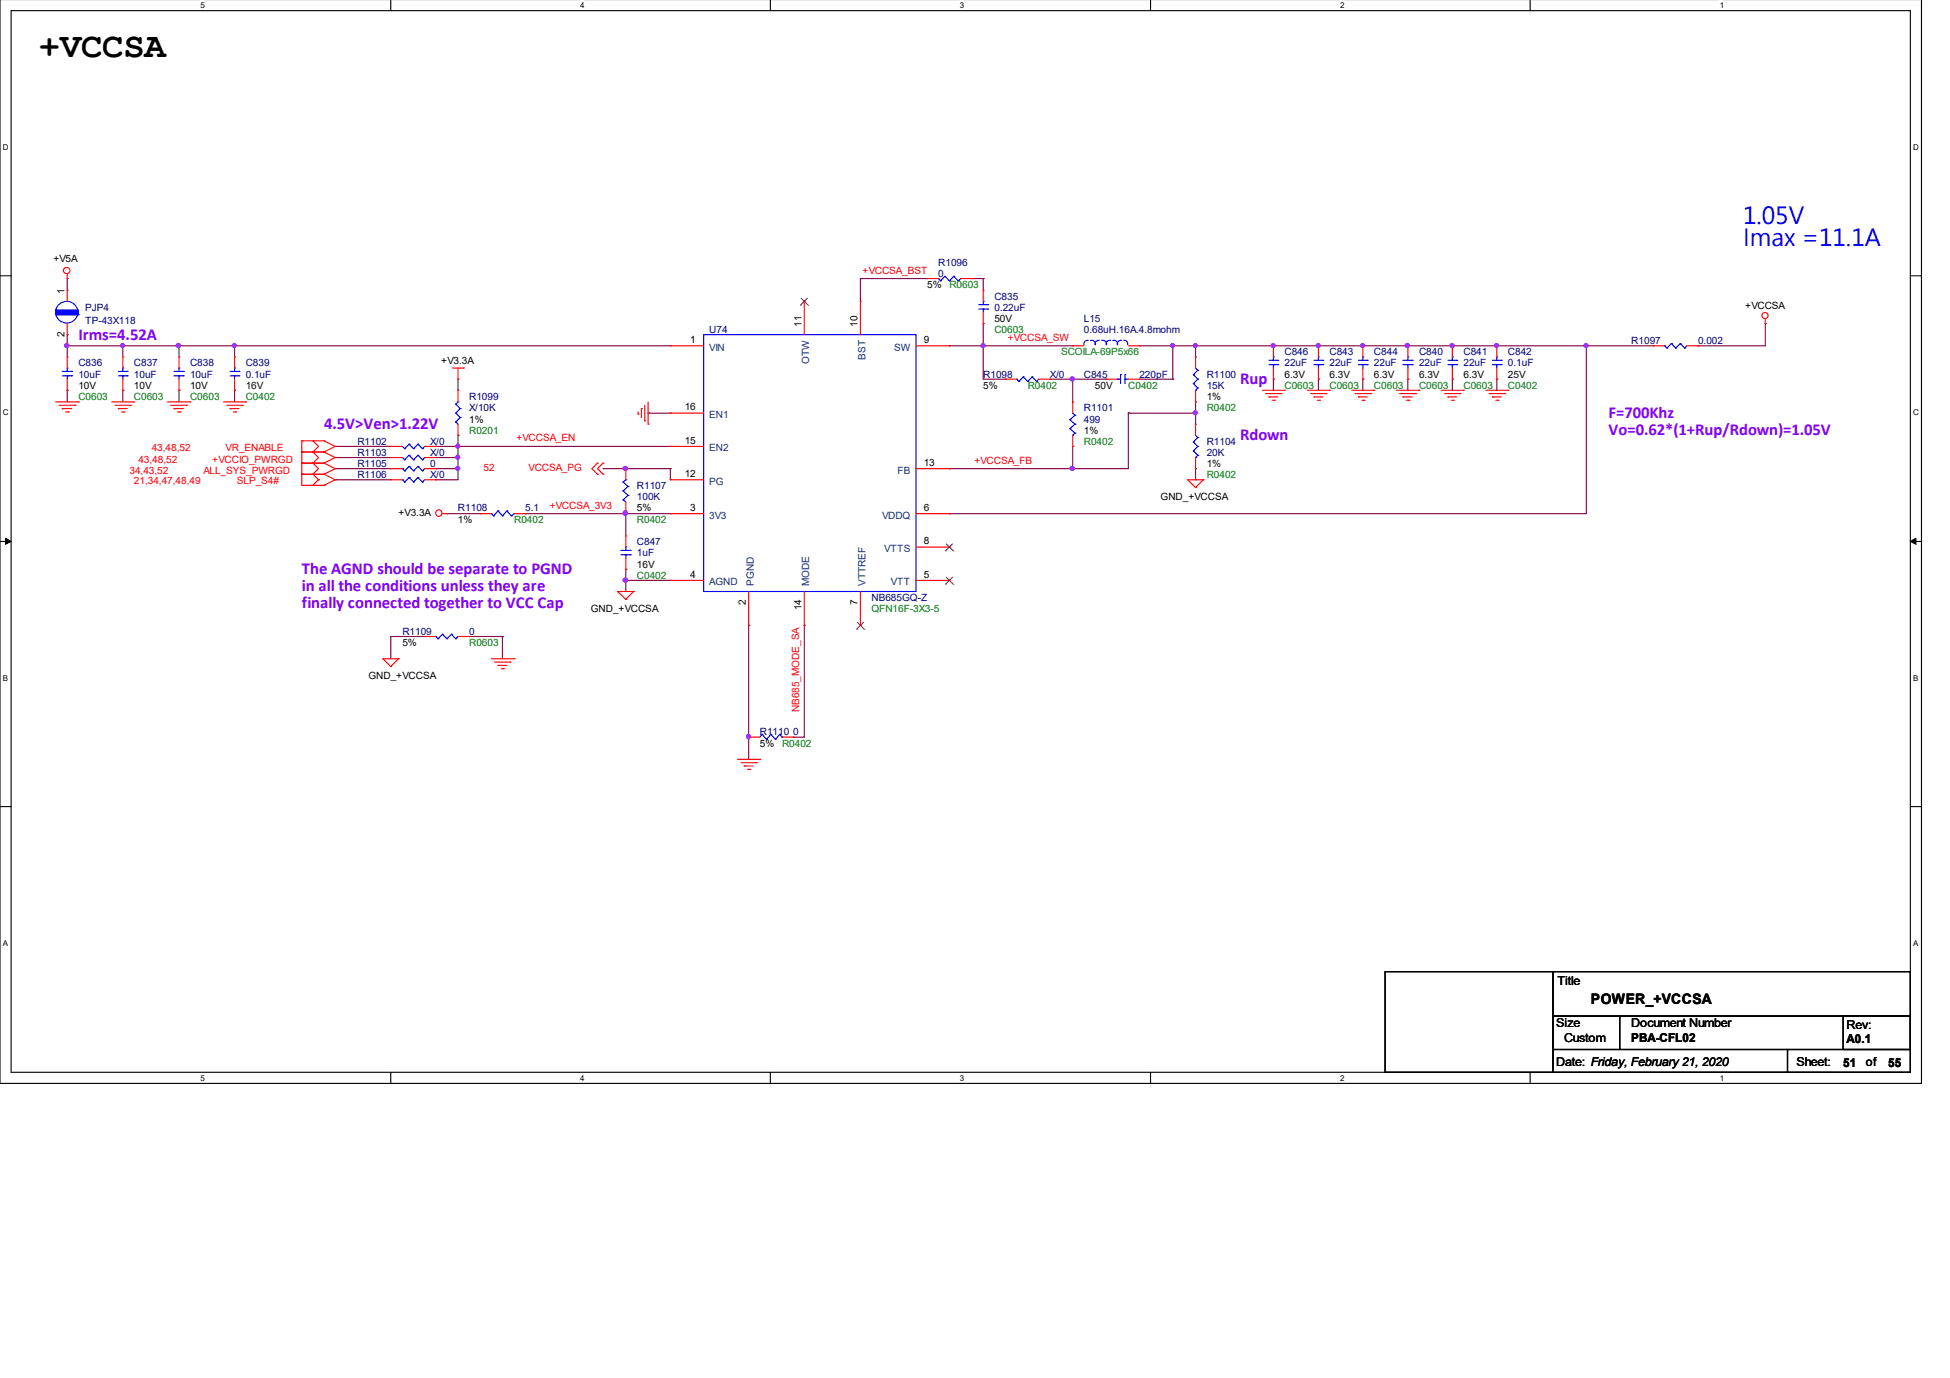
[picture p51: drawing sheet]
<svg xmlns="http://www.w3.org/2000/svg" width="297mm" height="210mm" viewBox="0 0 297 210" stroke-linecap="round" stroke-linejoin="round" font-family="sans-serif">
<defs><g id="words">
<text font-size="5.4" x="5.9" y="8.7">+VCCSA</text>
<g font-size="3.6" fill="#00f">
<text x="265.5" y="34.1">1.05V</text>
<text x="265.5" y="37.5">Imax =11.1A</text>
</g>
<g font-size="2.5" fill="#8000ff">
<text x="11.9" y="51.7">Irms=4.52A</text>
<text x="188.9" y="58.5">Rup</text>
<text x="49.4" y="65.4">4.5V&gt;Ven&gt;1.22V</text>
<text x="245" y="63.7">F=700Khz</text>
<text x="188.9" y="67.1">Rdown</text>
<text x="245" y="66.2">Vo=0.62*(1+Rup/Rdown)=1.05V</text>
<text x="46" y="87.5">The AGND should be separate to PGND</text>
<text x="46" y="90">in all the conditions unless they are</text>
<text x="46" y="92.6">finally connected together to VCC Cap</text>
</g>
<text font-size="2.2" x="242.3" y="152.9">POWER_+VCCSA</text>
<g font-size="1.9">
<text x="237.2" y="150">Title</text>
<text x="237.1" y="156.5">Size</text>
<text x="238.3" y="158.7">Custom</text>
<text x="248.5" y="156.5">Document Number</text>
<text x="248.5" y="158.8">PBA-CFL02</text>
<text x="281.3" y="156.8">Rev:</text>
<text x="281.3" y="158.9">A0.1</text>
<text x="237.1" y="162.4">Date: Friday, February 21, 2020</text>
<text x="273.6" y="162.4">Sheet:</text>
<text x="280.8" y="162.5">51</text>
<text x="284.2" y="162.4">of</text>
<text x="287.6" y="162.5">55</text>
</g>
<g font-size="1.5">
<text x="8.1" y="40">+V5A</text>
<text x="9.8" y="44.7" transform="rotate(-90 9.8 44.7)">1</text>
<text x="141.2" y="43.9">5%</text>
<text x="265.9" y="47">+VCCSA</text>
<text x="9.8" y="51.3" transform="rotate(-90 9.8 51.3)">2</text>
<text x="105.2" y="52.3">1</text>
<text x="122.1" y="49.8" transform="rotate(-90 122.1 49.8)">11</text>
<text x="130.6" y="49.8" transform="rotate(-90 130.6 49.8)">10</text>
<text x="140.7" y="52.3">9</text>
<text x="151.5" y="49">50V</text>
<text x="11.9" y="59.2">10V</text>
<text x="20.4" y="59.2">10V</text>
<text x="29" y="59.2">10V</text>
<text x="37.4" y="59.2">16V</text>
<text x="67.2" y="55.5">+V3.3A</text>
<text x="149.8" y="59.2">5%</text>
<text x="166.8" y="59.2">50V</text>
<text x="195.7" y="57.5">6.3V</text>
<text x="202.5" y="57.5">6.3V</text>
<text x="209.3" y="57.5">6.3V</text>
<text x="216.2" y="57.5">6.3V</text>
<text x="222.9" y="57.5">6.3V</text>
<text x="229.7" y="57.5">25V</text>
<text x="71.5" y="64.4">1%</text>
<text x="104.3" y="62.5">16</text>
<text x="183.8" y="60.9">1%</text>
<text x="104.3" y="67.6">15</text>
<text x="140.7" y="71">13</text>
<text x="165.1" y="66.1">1%</text>
<text x="183.8" y="71.1">1%</text>
<text x="97" y="77.9">5%</text>
<text x="104.3" y="72.7">12</text>
<text x="105.2" y="77.8">3</text>
<text x="140.7" y="77.8">6</text>
<text x="176.8" y="76.2">GND_+VCCSA</text>
<text x="60.7" y="78.6">+V3.3A</text>
<text x="69.8" y="79.7">1%</text>
<text x="140.7" y="82.9">8</text>
<text x="97" y="86.5">16V</text>
<text x="105.2" y="88">4</text>
<text x="140.7" y="88">5</text>
<text x="90" y="93.2">GND_+VCCSA</text>
<text x="113.6" y="92.1" transform="rotate(-90 113.6 92.1)">2</text>
<text x="122.1" y="93" transform="rotate(-90 122.1 93)">14</text>
<text x="130.6" y="92.1" transform="rotate(-90 130.6 92.1)">7</text>
<text x="61.3" y="98.4">5%</text>
<text x="56.1" y="103.5">GND_+VCCSA</text>
<text x="115.7" y="113.7">5%</text>
</g>
<g font-size="1.5" fill="#f00">
<text x="131.4" y="41.7">+VCCSA_BST</text>
<text x="153.5" y="51.9">+VCCSA_SW</text>
<text x="21.1" y="70.5">43,48,52</text>
<text x="23.1" y="68.8">43,48,52</text>
<text x="32.3" y="70.5">+VCCIO_PWRGD</text>
<text x="34.4" y="68.8">VR_ENABLE</text>
<text x="73.7" y="71.8">52</text>
<text x="78.7" y="67.2">+VCCSA_EN</text>
<text x="80.5" y="71.8">VCCSA_PG</text>
<text x="148.4" y="70.6">+VCCSA_FB</text>
<text x="19.7" y="72.2">34,43,52</text>
<text x="20.4" y="73.7">21,34,47,48,49</text>
<text x="31" y="72.2">ALL_SYS_PWRGD</text>
<text x="36.1" y="73.7">SLP_S4#</text>
<text x="83.7" y="77.5">+VCCSA_3V3</text>
<text x="121.8" y="108.5" transform="rotate(-90 121.8 108.5)">NB685_MODE_SA</text>
</g>
<g font-size="1.5" fill="#000080">
<text x="142.9" y="40.5">R1096</text>
<text x="13" y="47.3">PJP4</text>
<text x="142.9" y="42.2">0</text>
<text x="151.5" y="45.6">C835</text>
<text x="151.5" y="47.3">0.22uF</text>
<text x="13" y="49.4">TP-43X118</text>
<text x="108" y="50.7">U74</text>
<text x="165.1" y="49">L15</text>
<text x="165.1" y="50.7">0.68uH.16A.4.8mohm</text>
<text x="248.5" y="52.4">R1097</text>
<text x="258.7" y="52.4">0.002</text>
<text x="11.9" y="55.8">C836</text>
<text x="11.9" y="57.5">10uF</text>
<text x="20.4" y="55.8">C837</text>
<text x="20.4" y="57.5">10uF</text>
<text x="29" y="55.8">C838</text>
<text x="29" y="57.5">10uF</text>
<text x="37.4" y="55.8">C839</text>
<text x="37.4" y="57.5">0.1uF</text>
<text x="149.8" y="57.5">R1098</text>
<text x="159.9" y="57.5">X/0</text>
<text x="165.1" y="57.5">C845</text>
<text x="173.6" y="57.5">220pF</text>
<text x="183.8" y="57.5">R1100</text>
<text x="183.8" y="59.2">15K</text>
<text x="195.7" y="54.1">C846</text>
<text x="195.7" y="55.8">22uF</text>
<text x="202.5" y="54.1">C843</text>
<text x="202.5" y="55.8">22uF</text>
<text x="209.3" y="54.1">C844</text>
<text x="209.3" y="55.8">22uF</text>
<text x="216.2" y="54.1">C840</text>
<text x="216.2" y="55.8">22uF</text>
<text x="222.9" y="54.1">C841</text>
<text x="222.9" y="55.8">22uF</text>
<text x="229.7" y="54.1">C842</text>
<text x="229.7" y="55.8">0.1uF</text>
<text x="71.5" y="60.9">R1099</text>
<text x="71.5" y="62.7">X/10K</text>
<text x="165.1" y="62.7">R1101</text>
<text x="165.1" y="64.4">499</text>
<text x="54.4" y="71.1">R1105</text>
<text x="54.4" y="67.7">R1102</text>
<text x="54.4" y="69.4">R1103</text>
<text x="65.5" y="71.1">0</text>
<text x="65.5" y="67.7">X/0</text>
<text x="65.5" y="69.4">X/0</text>
<text x="183.8" y="67.7">R1104</text>
<text x="183.8" y="69.4">20K</text>
<text x="54.4" y="72.8">R1106</text>
<text x="65.5" y="72.8">X/0</text>
<text x="69.8" y="77.9">R1108</text>
<text x="80" y="77.9">5.1</text>
<text x="97" y="74.5">R1107</text>
<text x="97" y="76.2">100K</text>
<text x="97" y="83.1">C847</text>
<text x="97" y="84.8">1uF</text>
<text x="132.8" y="91.5">NB685GQ-Z</text>
<text x="61.3" y="96.7">R1109</text>
<text x="71.5" y="96.7">0</text>
<text x="115.7" y="111.9">R1110</text>
<text x="120.8" y="111.9">0</text>
</g>
<g font-size="1.5" fill="#008000">
<text x="144.6" y="43.9">R0603</text>
<text x="151.5" y="50.7">C0603</text>
<text x="156.5" y="59.2">R0402</text>
<text x="161.6" y="54.1">SCOILA-69P5x66</text>
<text x="171.9" y="59.2">C0402</text>
<text x="195.7" y="59.2">C0603</text>
<text x="202.5" y="59.2">C0603</text>
<text x="209.3" y="59.2">C0603</text>
<text x="216.2" y="59.2">C0603</text>
<text x="222.9" y="59.2">C0603</text>
<text x="229.7" y="59.2">C0402</text>
<text x="11.9" y="60.9">C0603</text>
<text x="20.4" y="60.9">C0603</text>
<text x="29" y="60.9">C0603</text>
<text x="37.4" y="60.9">C0402</text>
<text x="183.8" y="62.7">R0402</text>
<text x="71.5" y="66.1">R0201</text>
<text x="165.1" y="67.7">R0402</text>
<text x="183.8" y="72.8">R0402</text>
<text x="78.3" y="79.7">R0402</text>
<text x="97" y="79.7">R0402</text>
<text x="97" y="88.2">C0402</text>
<text x="132.8" y="93.2">QFN16F-3X3-5</text>
<text x="71.5" y="98.4">R0603</text>
<text x="119.1" y="113.7">R0402</text>
</g>
<g font-size="1.5" fill="#004080">
<text x="108" y="53.4">VIN</text>
<text x="136.2" y="53.4">SW</text>
<text x="123.3" y="55.4" transform="rotate(-90 123.3 55.4)">OTW</text>
<text x="131.8" y="54.8" transform="rotate(-90 131.8 54.8)">BST</text>
<text x="108" y="63.7">EN1</text>
<text x="108" y="68.8">EN2</text>
<text x="108" y="73.8">PG</text>
<text x="136.7" y="72.2">FB</text>
<text x="108" y="79">3V3</text>
<text x="134.4" y="79">VDDQ</text>
<text x="108" y="89.2">AGND</text>
<text x="114.8" y="89.3" transform="rotate(-90 114.8 89.3)">PGND</text>
<text x="123.3" y="89.3" transform="rotate(-90 123.3 89.3)">MODE</text>
<text x="131.8" y="89.3" transform="rotate(-90 131.8 89.3)">VTTREF</text>
<text x="134.7" y="84.1">VTTS</text>
<text x="135.7" y="89.2">VTT</text>
</g>
<g font-size="1.2">
<text x="30.6" y="1.2">5</text>
<text x="88.4" y="1.2">4</text>
<text x="146.2" y="1.2">3</text>
<text x="204.1" y="1.2">2</text>
<text x="262" y="1.2">1</text>
<text x=".4" y="22.9">D</text>
<text x="291.4" y="22.9">D</text>
<text x=".4" y="63.3">C</text>
<text x="291.4" y="63.3">C</text>
<text x=".4" y="103.7">B</text>
<text x="291.4" y="103.7">B</text>
<text x=".4" y="144.1">A</text>
<text x="291.4" y="144.1">A</text>
<text x="30.6" y="164.6">5</text>
<text x="88.4" y="164.6">4</text>
<text x="146.2" y="164.6">3</text>
<text x="204.1" y="164.6">2</text>
<text x="262" y="164.6">1</text>
</g>
</g></defs>
<path d="M0 -.1v165.1h292.7v-165.1M1.7 1.6h289.3v161.7h-289.3z" fill="none" stroke="#000" stroke-width=".17"/>
<g fill="#fff">
<path d="M30.6 .1h.5v1.3h-.5z"/>
<path d="M30.6 163.5h.5v1.3h-.5z"/>
</g>
<path d="M59.5 -.1v1.7M59.5 163.3v1.7" fill="none" stroke="#000" stroke-width=".17"/>
<g fill="#fff">
<path d="M88.4 .1h.5v1.3h-.5z"/>
<path d="M88.4 163.5h.5v1.3h-.5z"/>
</g>
<path d="M117.3 -.1v1.7M117.3 163.3v1.7" fill="none" stroke="#000" stroke-width=".17"/>
<g fill="#fff">
<path d="M146.2 .1h.5v1.3h-.5z"/>
<path d="M146.2 163.5h.5v1.3h-.5z"/>
</g>
<path d="M175.3 -.1v1.7M175.3 163.3v1.7" fill="none" stroke="#000" stroke-width=".17"/>
<g fill="#fff">
<path d="M204.1 .1h.5v1.3h-.5z"/>
<path d="M204.1 163.5h.5v1.3h-.5z"/>
</g>
<path d="M233.1 -.1v1.7M233.1 163.3v1.7" fill="none" stroke="#000" stroke-width=".17"/>
<g fill="#fff">
<path d="M262 .1h.5v1.3h-.5z"/>
<path d="M262 163.5h.5v1.3h-.5z"/>
<path d="M.4 21.8h.7v1.2h-.7z"/>
<path d="M291.4 21.8h.7v1.2h-.7z"/>
<path d="M.4 62.2h.7v1.2h-.7z"/>
<path d="M291.4 62.2h.7v1.2h-.7z"/>
</g>
<path d="M0 42h1.7M291 42h1.7" fill="none" stroke="#000" stroke-width=".17"/>
<g fill="#fff">
<path d="M.4 102.6h.7v1.3h-.7z"/>
<path d="M291.4 102.6h.7v1.3h-.7z"/>
</g>
<path d="M0 82.5h1.7M291 82.5h1.7" fill="none" stroke="#000" stroke-width=".17"/>
<path d="M.8 82l.9 .5-.9 .4zM291 82.5l.8-.5v.9z" fill="#000" stroke="#000" stroke-width=".15"/>
<g fill="#fff">
<path d="M.4 143h.7v1.3h-.7z"/>
<path d="M291.4 143h.7v1.3h-.7z"/>
</g>
<path d="M0 122.9h1.7M291 122.9h1.7M211 148h25.6v15.3h-25.6zM236.6 154.8h10.1v5.1h-10.1zM236.6 159.9h35.7v3.4h-35.7zM236.6 148h54.4v6.8h-54.4zM246.7 154.8h44.3v5.1h-44.3zM272.3 159.9h18.7v3.4h-18.7zM280.8 154.8h10.2v5.1h-10.2z" fill="none" stroke="#000" stroke-width=".17"/>
<g fill="none" stroke="#800040" stroke-width=".17">
<path d="M10.2 52.7h.1M10.2 59.5h.1M10.2 51h.1M10.2 42.4h.1M10.2 52.7h91.9M10.2 42.4v1.8M10.2 51v3.4M10.2 59.5v1.7M18.7 52.7h.1M18.7 59.5h.1M18.7 52.7v1.7M18.7 59.5v1.7"/>
<path d="M27.3 52.7h.1M27.3 59.5h.1M27.3 52.7v1.7M27.3 59.5v1.7M35.7 52.7h.1M35.7 59.5h.1M35.7 52.7v1.7M35.7 59.5v1.7M69.8 57.8h.1M69.8 57.8v1.7M131.1 42.4h.1M131.1 42.4h10.1"/>
<path d="M131.1 42.4v3.5M144.6 52.7h.1M144.6 52.7h18.8M148.1 42.4h.1M148.1 42.4h1.7M149.8 49.3h.1M149.8 42.4h.1M149.8 52.7h.1M149.8 42.4v1.8M149.8 49.3v8.5h3.4M153.2 57.8h.1M159.9 57.8h8.6"/>
<path d="M163.4 57.8h.1M163.4 57.8v3.4M173.6 52.7h78.3M173.6 57.8h5M178.6 52.7h.1M178.6 57.8h.1M178.6 52.7v5.1M182.1 52.7h.1M182.1 52.7v1.7M194 52.7h.1M194 57.8h.1M194 57.8v1.7"/>
<path d="M200.8 57.8h.1M200.8 52.7h.1M200.8 57.8v1.7M207.6 57.8h.1M207.6 52.7h.1M207.6 57.8v1.7M214.5 57.8h.1M214.5 52.7h.1M214.5 57.8v1.7M221.2 57.8h.1M221.2 52.7h.1M221.2 57.8v1.7"/>
<path d="M228 52.7h.1M228 57.8h.1M228 57.8v1.7M241.6 52.7h.1M241.6 52.7v25.5h-97M258.7 52.7h.1M268.9 49.3h.1M268.9 49.3v3.4h-10.2M51.1 69.7h.1M51.1 73.1h.1M51.1 71.4h.1M51.1 68h.1"/>
<path d="M51.1 71.4h8.4M51.1 69.7h8.4M51.1 73.1h8.4M51.1 68h8.4M66.4 71.4h.1M66.4 69.7h.1M66.4 73.1h.1M66.4 68h.1M66.4 71.4h3.4M66.4 69.7h3.4M66.4 68h35.7M68.1 78.2h.1"/>
<path d="M68.1 78.2h5.1M69.8 71.4h.1M69.8 69.7h.1M69.8 68h.1M69.8 66.3h.1M69.8 66.3v6.8h-3.4M80 78.2h.1M80 78.2h22.1M91.9 71.4h.1M91.9 71.4h10.2M95.3 78.2h.1M95.3 71.4h.1"/>
<path d="M95.3 78.2v3.4M98.7 62.9h.1M98.7 62.9h3.4M102.1 71.4h.1M102.1 71.4v1.7M144.6 78.2h.1M144.6 71.4h.1M163.4 68h.1M163.4 71.4h.1M163.4 68v3.4M171.9 62.9h.1M171.9 62.9v8.5h-27.3"/>
<path d="M171.9 62.9h10.2M182.1 61.2h.1M182.1 73.1h.1M182.1 62.9h.1M182.1 61.2v3.4M182.1 71.4v1.7M59.5 97h.1M59.5 97h5.2M59.5 97v3.3M71.5 97h5M76.5 97h.1M76.5 97v3.3"/>
<path d="M95.3 88.4h.1M95.3 86.7h.1M95.3 86.7v3.4M95.3 88.4h6.8M114 95.3h.1M114 95.3v20.4M122.5 95.3h.1M122.5 95.3v17h-1.7M114 112.3h.1M120.8 112.3h.1"/>
</g>
<g fill="#f0f" stroke="#f0f" stroke-width=".17">
<circle cx="69.7" cy="71.3" r=".3"/>
<circle cx="69.7" cy="69.7" r=".3"/>
<circle cx="69.7" cy="68" r=".3"/>
<circle cx="95.3" cy="88.4" r=".32"/>
<circle cx="95.2" cy="78.2" r=".34"/>
<circle cx="95.3" cy="71.3" r=".32"/>
<circle cx="114" cy="112.2" r=".32"/>
<circle cx="149.7" cy="52.6" r=".3"/>
<circle cx="178.6" cy="52.6" r=".3"/>
<circle cx="163.3" cy="71.3" r=".32"/>
<circle cx="163.3" cy="57.7" r=".32"/>
<circle cx="241.6" cy="52.6" r=".3"/>
<circle cx="228" cy="52.6" r=".3"/>
<circle cx="182.1" cy="62.9" r=".3"/>
<circle cx="207.6" cy="52.6" r=".3"/>
<circle cx="200.8" cy="52.6" r=".3"/>
<circle cx="221.2" cy="52.6" r=".3"/>
<circle cx="214.4" cy="52.6" r=".32"/>
<circle cx="35.7" cy="52.6" r=".3"/>
<circle cx="10.2" cy="52.6" r=".32"/>
<circle cx="18.7" cy="52.6" r=".3"/>
<circle cx="27.2" cy="52.6" r=".32"/>
<circle cx="182.1" cy="52.6" r=".3"/>
<circle cx="193.9" cy="52.6" r=".3"/>
</g>
<g fill="none" stroke="#f00" stroke-width=".17">
<path d="M10.2 42.4h.1M10.2 59.5h.1M10.2 54.4h.1M10.2 44.2h.1M10.2 51h.1M10.2 41.8v.6M10.2 44.2v1.7M10.2 49.3v1.7M10.2 54.4v1.7M10.2 57.8v1.7M18.7 59.5h.1M18.7 54.4h.1"/>
<path d="M18.7 54.4v1.7M18.7 57.8v1.7M27.3 59.5h.1M27.3 54.4h.1M27.3 54.4v1.7M27.3 57.8v1.7M35.7 59.5h.1M35.7 54.4h.1M35.7 54.4v1.7M35.7 57.8v1.7M68.9 56.1h1.7M69.8 57.8h.1"/>
<path d="M69.8 59.5h.1M69.8 56.1v1.7M69.8 59.5v1.7M70.6 56.1h.1M102.1 52.7h.1M102.1 52.7h5.1M122.5 45.9h.1M122.5 45.9v5.1M131.1 45.9h.1M131.1 45.9v5.1M139.5 52.7h5.1M141.2 42.4h.1"/>
<path d="M141.2 42.4h1.7M144.6 52.7h.1M146.4 42.4h1.7M148.1 42.4h.1M149.8 49.3h.1M149.8 44.2h.1M149.8 44.2v1.7M149.8 47.6v1.7M153.2 57.8h.1M153.2 57.8h1.7M158.2 57.8h1.7M159.9 57.8h.1"/>
<path d="M163.4 52.7h.1M163.4 52.7h1.7M168.5 57.8h.1M168.5 57.8h1.7M171.9 57.8h1.7M171.9 52.7h1.7M173.6 57.8h.1M173.6 52.7h.1M182.1 54.4h.1M182.1 54.4v1.7M182.1 59.5v1.7M192.3 59.5h3.4"/>
<path d="M192.8 60h2.4M194 57.8h.1M194 52.7h.1M194 52.7v1.7M194 56.1v1.7M195.2 60h.1M195.7 59.5h.1M199.1 59.5h3.4M199.6 60h2.4M200.8 57.8h.1M200.8 52.7h.1M200.8 52.7v1.7"/>
<path d="M200.8 56.1v1.7M202 60h.1M202.5 59.5h.1M205.9 59.5h3.4M206.4 60h2.4M207.6 57.8h.1M207.6 52.7h.1M207.6 52.7v1.7M207.6 56.1v1.7M208.8 60h.1M209.3 59.5h.1M212.7 59.5h3.5"/>
<path d="M213.2 60h2.4M214.5 57.8h.1M214.5 52.7h.1M214.5 52.7v1.7M214.5 56.1v1.7M215.6 60h.1M216.2 59.5h.1M219.5 59.5h3.4M220 60h2.4M221.2 57.8h.1M221.2 52.7h.1M221.2 52.7v1.7"/>
<path d="M221.2 56.1v1.7M222.4 60h.1M222.9 59.5h.1M226.3 59.5h3.4M226.8 60h2.4M228 57.8h.1M228 52.7h.1M228 52.7v1.7M228 56.1v1.7M229.2 60h.1M229.7 59.5h.1M251.9 52.7h.1"/>
<path d="M251.9 52.7h1.7M257 52.7h1.7M258.7 52.7h.1M268.9 49.3h.1M268.9 48.6v.7M8.5 61.2h3.4M9 61.7h2.4M9.5 62.2h.1M9.5 62.2h1.4M10 62.8h.4M10.4 62.8h.1M11.4 61.7h.1"/>
<path d="M11.9 61.2h.1M17 61.2h3.4M17.5 61.7h2.4M18 62.2h.1M18 62.2h1.4M18.5 62.8h.4M18.9 62.8h.1M19.9 61.7h.1M20.4 61.2h.1M25.5 61.2h3.5M26 61.7h2.4M26.5 62.2h.1"/>
<path d="M26.5 62.2h1.4M27 62.8h.4M27.4 62.8h.1M28.4 61.7h.1M29 61.2h.1M34 61.2h3.4M34.5 61.7h2.4M35.1 62.2h.1M35.1 62.2h1.3M35.6 62.8h.3M35.9 62.8h.1M36.9 61.7h.1"/>
<path d="M37.4 61.2h.1M46 72.2h.1M46 70.5h.1M46 68.8h.1M46 67.2h.1M46 72.2h3.4M46 70.5h3.4M46 67.2v6.7h3.4M46 68.8h3.4M46 67.2h3.4M47.7 72.2h.1M47.7 70.5h.1"/>
<path d="M47.7 68.8h.1M47.7 67.2h.1M47.7 70.5l.8 .9-.8 .8M47.7 72.2l.8 .9M47.7 67.2l.8 .8-.8 .8M47.7 68.8l.8 .9-.8 .8M48.5 73.1h.1M48.5 73.1l-.8 .8M49.4 70.5h.1M49.4 73.9h.1M49.4 72.2h.1M49.4 67.2h.1"/>
<path d="M49.4 68.8h.1M49.4 70.5l1.7 .9M49.4 72.2l1.7 .9M49.4 67.2l1.7 .8M49.4 68.8l1.7 .9M51.1 71.4h.1M51.1 73.1h.1M51.1 68h.1M51.1 69.7h.1M51.1 71.4l-1.7 .8M51.1 73.1l-1.7 .8M51.1 68l-1.7 .8"/>
<path d="M51.1 69.7l-1.7 .8M59.5 71.4h.1M59.5 73.1h.1M59.5 68h.1M59.5 69.7h.1M59.5 73.1h1.8M59.5 68h1.8M59.5 71.4h1.8M59.5 69.7h1.8M64.7 73.1h1.7M64.7 68h1.7M64.7 71.4h1.7"/>
<path d="M64.7 69.7h1.7M66.4 71.4h.1M66.4 73.1h.1M66.4 68h.1M66.4 69.7h.1M67.4 78.2h.7M68.1 78.2h.1M69.8 66.3h.1M69.8 64.6v1.7M73.2 78.2h.1M73.2 78.2h1.6M78.3 78.2h1.7"/>
<path d="M80 78.2h.1M91 70.5h.1M91 72.2h.1M91 70.5l-.8 .9 .8 .8M91.9 70.5h.1M91.9 72.2h.1M91.9 70.5l-.9 .9 .9 .8M95.3 78.2h.1M95.3 71.4h.1M95.3 71.4v1.7M95.3 76.5v1.7M97.2 63.1h.1"/>
<path d="M97.2 62.8v.3M97.7 62.2h.1M97.7 62.2v1.4M98.2 64.1h.1M98.2 61.7v2.4M98.7 64.6h.1M98.7 61.2v3.4M102.1 62.9h.1M102.1 68h.1M102.1 73.1h.1M102.1 78.2h.1M102.1 78.2h5.1"/>
<path d="M102.1 73.1h5.1M102.1 62.9h5.1M102.1 68h5.1M139.5 78.2h5.1M139.5 71.4h5.1M144.6 78.2h.1M144.6 71.4h.1M163.4 61.2h.1M163.4 68h.1M163.4 61.2v1.7M163.4 66.3v1.7M180.9 73.1h.1"/>
<path d="M180.9 73.1h2.4M180.9 73.1l1.2 1.2M182.1 74.3h.1M182.1 61.2h.1M182.1 64.6h.1M182.1 71.4h.1M182.1 64.6v1.7M182.1 69.7v1.7M183.3 73.1h.1M183.3 73.1l-1.2 1.2M193.3 60.5h.1M193.3 60.5h1.3"/>
<path d="M193.8 61h.3M194.1 61h.1M200.2 60.5h.1M200.2 60.5h1.3M200.7 61h.3M201 61h.1M206.9 60.5h.1M206.9 60.5h1.4M207.4 61h.4M207.8 61h.1M213.7 60.5h.1M213.7 60.5h1.4"/>
<path d="M214.2 61h.4M214.6 61h.1M220.6 60.5h.1M220.6 60.5h1.3M221.1 61h.3M221.4 61h.1M227.3 60.5h.1M227.3 60.5h1.4M227.8 61h.4M228.2 61h.1M64.7 97h.1M64.7 97h1.7"/>
<path d="M69.8 97h1.7M71.5 97h.1M94.1 90.1h.1M94.1 90.1h2.4M94.1 90.1l1.2 1.2M95.3 91.3h.1M95.3 86.7h.1M95.3 81.6h.1M95.3 81.6v1.7M95.3 85v1.7M96.5 90.1h.1M96.5 90.1l-1.2 1.2"/>
<path d="M102.1 88.4h.1M102.1 88.4h5.1M114 95.3h.1M114 90.1v5.2M122.5 95.3h.1M122.5 90.1v5.2M131.1 95.3h.1M131.1 90.1v5.2M139.5 88.4h5.1M139.5 83.3h5.1M144.6 88.4h.1M144.6 83.3h.1"/>
<path d="M58.3 100.3h.1M58.3 100.3h2.4M58.3 100.3l1.2 1.2M59.5 101.5h.1M60.7 100.3h.1M60.7 100.3l-1.2 1.2M74.8 100.3h3.5M75.4 100.9h2.3M75.9 101.4h.1M75.9 101.4h1.3M76.4 101.9h.3M76.7 101.9h.1"/>
<path d="M77.7 100.9h.1M78.3 100.3h.1M112.4 115.7h3.3M112.9 116.2h2.3M113.4 116.7h.1M113.4 116.7h1.3M113.9 117.2h.3M114 112.3h.1M114 112.3h1.7M114.2 117.2h.1M115.2 116.2h.1M115.7 115.7h.1"/>
<path d="M119.1 112.3h1.7M120.8 112.3h.1"/>
<circle cx="10.2" cy="41.2" r=".49"/>
<circle cx="268.9" cy="48.1" r=".47"/>
<circle cx="66.8" cy="78.2" r=".49"/>
</g>
<g fill="none" stroke="#00f" stroke-width=".17">
<path d="M8.5 47.3h.1M8.5 47.9h3.4M8.5 47.3h3.4M8.5 47.3a1.7 1.7 0 0 1 1.7-1.4 1.7 1.7 0 0 1 1.6 1.4M9.5 56.6h1.4M9.5 57.2h1.4M10.2 56.1h.1M10.2 57.2h.1M10.2 56.1v.5M10.2 57.2v.6M10.9 56.6h.1M10.9 57.2h.1"/>
<path d="M11.8 47.9a1.7 1.7 0 0 1-1.6 1.3 1.7 1.7 0 0 1-1.7-1.3M11.9 47.9h.1M18 56.6h1.4M18 57.2h1.4M18.7 56.1h.1M18.7 57.2h.1M18.7 56.1v.5M18.7 57.2v.6M19.4 56.6h.1M19.4 57.2h.1M26.5 56.6h1.4M26.5 57.2h1.4"/>
<path d="M27.3 56.1h.1M27.3 57.2h.1M27.3 56.1v.5M27.3 57.2v.6M27.9 56.6h.1M27.9 57.2h.1M35.1 56.6h1.3M35.1 57.2h1.3M35.7 56.1h.1M35.7 57.2h.1M35.7 56.1v.5M35.7 57.2v.6"/>
<path d="M36.4 56.6h.1M36.4 57.2h.1M107.2 51h32.3v39.1h-32.3zM142.9 42.4h.1M142.9 42.4l.4 .4M143.3 42.8h.1M143.9 42.1h.1M143.9 42.1l-.6 .7M143.9 42.1l.7 .7M144.6 42.8h.1M145.3 42.1h.1M145.3 42.1l.7 .7"/>
<path d="M145.3 42.1l-.7 .7M146 42.8h.1M146.4 42.4l-.4 .4M149.1 46.4h1.4M149.1 47.1h1.4M149.8 45.9h.1M149.8 47.1h.1M149.8 45.9v.5M149.8 47.1v.5M150.5 46.4h.1M150.5 47.1h.1M154.9 57.8h.1"/>
<path d="M154.9 57.8l.3 .3M155.2 58.1h.1M155.9 57.4h.1M155.9 57.4l-.7 .7M155.9 57.4l.6 .7M156.5 58.1h.1M157.2 57.4h.1M157.2 57.4l.7 .7M157.2 57.4l-.7 .7M157.9 58.1h.1M158.2 57.8l-.3 .3M165.8 51.8a.59 .59 0 0 0-.7 .7"/>
<path d="M166.1 51.8a.59 .59 0 0 1 .8 .7M167.5 51.8a.59 .59 0 0 0-.7 .7M167.8 51.8a.59 .59 0 0 1 .8 .7M169.2 51.8a.59 .59 0 0 0-.7 .7M169.5 51.8a.59 .59 0 0 1 .7 .7M170.2 57.8h.1M170.2 57.8h.5M170.7 57.1h.1M170.7 57.1v1.3M170.9 51.8a.59 .59 0 0 0-.7 .7M171.2 51.8a.55 .55 0 0 1 .6 .7M171.4 57.1h.1"/>
<path d="M171.4 57.8h.1M171.4 57.8h.5M171.4 57.1v1.3M181.8 57.1h.1M181.8 58.4h.1M181.8 58.4l.7 .7M181.8 57.1l.7 .7M182.1 59.5h.1M182.1 56.1l.4 .3M182.5 59.1h.1M182.5 56.4h.1M182.5 57.8h.1"/>
<path d="M182.5 59.1l-.4 .4M182.5 56.4l-.7 .7M182.5 57.8l-.7 .6M193.3 54.9h1.3M193.3 55.6h1.3M194 54.4h.1M194 55.6h.1M194 54.4v.5M194 55.6v.5M194.6 54.9h.1M194.6 55.6h.1M200.2 54.9h1.3"/>
<path d="M200.2 55.6h1.3M200.8 54.4h.1M200.8 55.6h.1M200.8 54.4v.5M200.8 55.6v.5M201.5 54.9h.1M201.5 55.6h.1M206.9 54.9h1.4M206.9 55.6h1.4M207.6 54.4h.1M207.6 55.6h.1M207.6 54.4v.5"/>
<path d="M207.6 55.6v.5M208.3 54.9h.1M208.3 55.6h.1M213.7 54.9h1.4M213.7 55.6h1.4M214.5 54.4h.1M214.5 55.6h.1M214.5 54.4v.5M214.5 55.6v.5M215.1 54.9h.1M215.1 55.6h.1M220.6 54.9h1.3"/>
<path d="M220.6 55.6h1.3M221.2 54.4h.1M221.2 55.6h.1M221.2 54.4v.5M221.2 55.6v.5M221.9 54.9h.1M221.9 55.6h.1M227.3 54.9h1.4M227.3 55.6h1.4M228 54.4h.1M228 55.6h.1M228 54.4v.5"/>
<path d="M228 55.6v.5M228.7 54.9h.1M228.7 55.6h.1M253.6 52.7h.1M253.6 52.7l.3 .3M253.9 53h.1M254.6 52.3h.1M254.6 52.3l-.7 .7M254.6 52.3l.7 .7M255.3 53h.1M255.9 52.3h.1M255.9 52.3l.7 .7"/>
<path d="M255.9 52.3l-.6 .7M256.6 53h.1M257 52.7l-.4 .3M61.3 71.4h.1M61.3 73.1h.1M61.3 71.4l.3 .3M61.3 73.1l.3 .3M61.3 68l.3 .3M61.3 69.7l.3 .3M61.6 71.7h.1M61.6 73.4h.1M61.6 68.3h.1"/>
<path d="M61.6 70h.1M62.3 71h.1M62.3 72.7h.1M62.3 67.7h.1M62.3 69.4h.1M62.3 71l-.7 .7M62.3 71l.7 .7M62.3 72.7l-.7 .7M62.3 72.7l.7 .7M62.3 67.7l-.7 .6M62.3 67.7l.7 .6M62.3 69.4l-.7 .6"/>
<path d="M62.3 69.4l.7 .6M63 71.7h.1M63 73.4h.1M63 68.3h.1M63 70h.1M63.7 71h.1M63.7 72.7h.1M63.7 67.7h.1M63.7 69.4h.1M63.7 71l.6 .7M63.7 71l-.7 .7M63.7 72.7l.6 .7"/>
<path d="M63.7 72.7l-.7 .7M63.7 67.7l.6 .6M63.7 67.7l-.7 .6M63.7 69.4l.6 .6M63.7 69.4l-.7 .6M64.3 71.7h.1M64.3 73.4h.1M64.3 68.3h.1M64.3 70h.1M64.7 68h.1M64.7 69.7h.1M64.7 71.4l-.4 .3"/>
<path d="M64.7 73.1l-.4 .3M64.7 68l-.4 .3M64.7 69.7l-.4 .3M69.4 61.6h.1M69.4 64.3h.1M69.4 62.9h.1M69.4 61.6l.7 .6M69.4 64.3l.4 .3M69.4 62.9l.7 .7M69.8 61.2h.1M69.8 61.2l-.4 .4M70.1 63.6h.1"/>
<path d="M70.1 62.2h.1M70.1 63.6l-.7 .7M70.1 62.2l-.7 .7M74.8 78.2h.1M74.8 78.2l.4 .4M75.2 78.6h.1M75.9 77.8h.1M75.9 77.8l-.7 .8M75.9 77.8l.6 .8M76.5 78.6h.1M77.2 77.8h.1M77.2 77.8l.7 .8"/>
<path d="M77.2 77.8l-.7 .8M77.9 78.6h.1M78.3 78.2l-.4 .4M94.9 73.4h.1M94.9 76.1h.1M94.9 74.8h.1M94.9 73.4l.8 .7M94.9 76.1l.4 .4M94.9 74.8l.8 .7M95.3 73.1h.1M95.3 73.1l-.4 .3M95.7 75.5h.1"/>
<path d="M95.7 74.1h.1M95.7 75.5l-.8 .6M95.7 74.1l-.8 .7M163 63.9h.1M163 65.3h.1M163 65.3l.7 .7M163 63.9l.7 .7M163.4 66.3h.1M163.4 62.9l.3 .4M163.7 66h.1M163.7 63.3h.1M163.7 64.6h.1"/>
<path d="M163.7 66l-.3 .3M163.7 63.3l-.7 .6M163.7 64.6l-.7 .7M181.8 67.3h.1M181.8 68.7h.1M181.8 68.7l.7 .7M181.8 67.3l.7 .7M182.1 69.7h.1M182.1 66.3l.4 .3M182.5 69.4h.1M182.5 66.6h.1M182.5 68h.1"/>
<path d="M182.5 69.4l-.4 .3M182.5 66.6l-.7 .7M182.5 68l-.7 .7M66.4 97h.1M66.4 97l.3 .3M66.7 97.3h.1M67.4 96.6h.1M67.4 96.6l-.7 .7M67.4 96.6l.7 .7M68.1 97.3h.1M68.7 96.6h.1M68.7 96.6l.7 .7"/>
<path d="M68.7 96.6l-.6 .7M69.4 97.3h.1M69.8 97l-.4 .3M94.6 83.8h1.4M94.6 84.5h1.4M95.3 83.3h.1M95.3 84.5h.1M95.3 83.3v.5M95.3 84.5v.5M96 83.8h.1M96 84.5h.1M116.1 111.9h.1"/>
<path d="M116.1 111.9l-.4 .4M116.1 111.9l.7 .7M116.8 112.6h.1M117.4 111.9h.1M117.4 111.9l-.6 .7M117.4 111.9l.7 .7M118.1 112.6h.1M118.8 111.9h.1M118.8 111.9l-.7 .7M118.8 111.9l.3 .4M119.1 112.3h.1"/>
</g>
<g fill="none" stroke="#804000" stroke-width=".15">
<path d="M121.9 46.5h.1M122 45.4l1.1 1.1M123 45.4l-1.1 1.1M123.1 46.5h.1M130.5 95.9h.1M130.6 94.8l1.1 1.1M131.6 94.8l-1.1 1.1M131.7 95.9h.1M144 89h.1M144 83.9h.1M144.1 87.9l1.1 1.1M144.1 82.8l1.1 1.1"/>
<path d="M145.1 87.9l-1.1 1.1M145.1 82.8l-1.1 1.1M145.2 89h.1M145.2 83.9h.1"/>
</g>
<path d="M8.5 47.3h3.4v.6h-3.4z" fill-rule="evenodd" fill="#00f" stroke="#00f" stroke-width=".17"/>
<use href="#words"/>
</svg>
